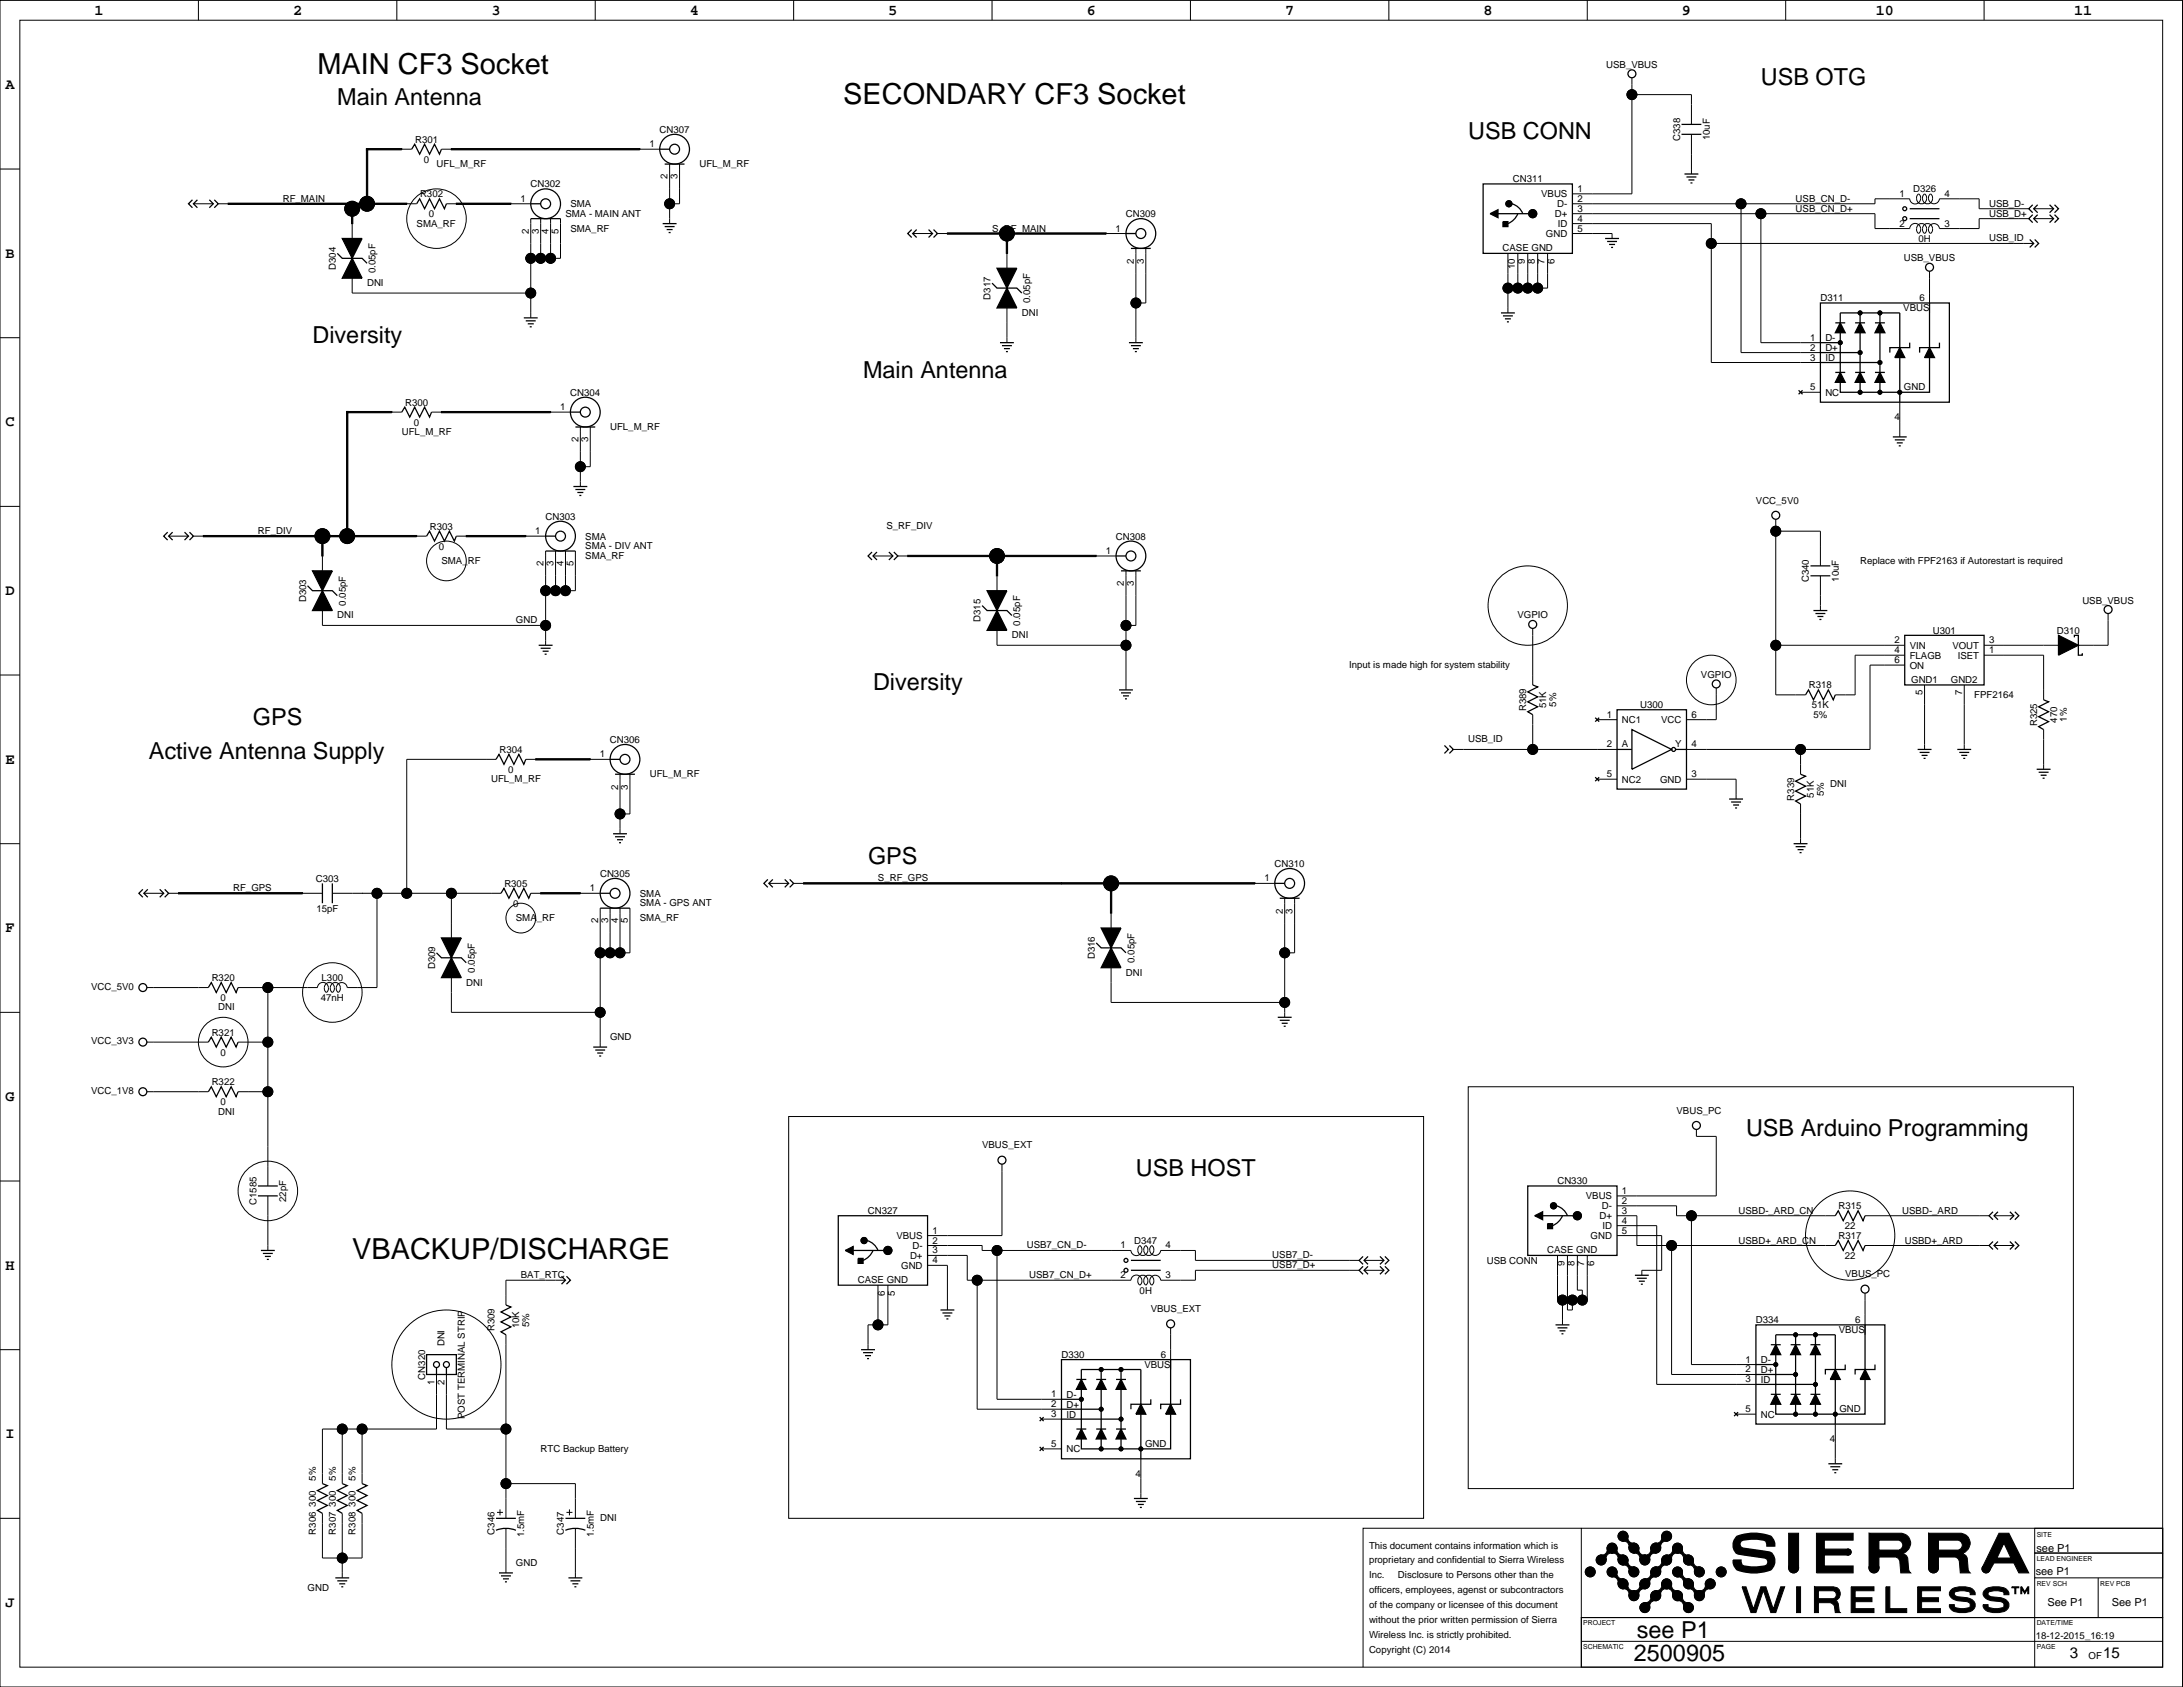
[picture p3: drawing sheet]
<svg xmlns="http://www.w3.org/2000/svg" width="559mm" height="432mm" viewBox="0 0 559 432" stroke-linecap="round" stroke-linejoin="round" font-family="sans-serif">
<defs><g id="words">
<g font-size="7.4">
<text x="81.3" y="18.9">MAIN CF3 Socket</text>
<text x="215.9" y="26.5">SECONDARY CF3 Socket</text>
<text x="90.1" y="322.3">VBACKUP/DISCHARGE</text>
</g>
<g font-size="6">
<text x="450.7" y="21.7">USB OTG</text>
<text x="86.3" y="26.8">Main Antenna</text>
<text x="375.8" y="35.7">USB CONN</text>
<text x="80" y="87.7">Diversity</text>
<text x="220.9" y="96.6">Main Antenna</text>
<text x="223.5" y="176.6">Diversity</text>
<text x="64.8" y="185.5">GPS</text>
<text x="38.1" y="194.4">Active Antenna Supply</text>
<text x="222.2" y="221.1">GPS</text>
<text x="446.9" y="290.9">USB Arduino Programming</text>
<text x="290.8" y="301">USB HOST</text>
<text x="419" y="419.1">see P1</text>
<text x="418.2" y="425.2">2500905</text>
</g>
<g font-size="3.9">
<text x="24.2" y="3.7">1</text>
<text x="75" y="3.7">2</text>
<text x="125.8" y="3.7">3</text>
<text x="176.6" y="3.7">4</text>
<text x="227.4" y="3.7">5</text>
<text x="278.2" y="3.7">6</text>
<text x="329" y="3.7">7</text>
<text x="379.7" y="3.7">8</text>
<text x="430.5" y="3.7">9</text>
<text x="480.2" y="3.7">10</text>
<text x="531" y="3.7">11</text>
<text x="1.4" y="22.8">A</text>
<text x="1.4" y="65.9">B</text>
<text x="1.4" y="109.1">C</text>
<text x="1.4" y="152.3">D</text>
<text x="1.4" y="195.5">E</text>
<text x="1.4" y="238.6">F</text>
<text x="1.4" y="281.8">G</text>
<text x="1.4" y="325">H</text>
<text x="1.4" y="368.1">I</text>
<text x="1.4" y="411.3">J</text>
<text x="529.9" y="424.3">3</text>
<text x="538.4" y="424.3">15</text>
</g>
<g font-size="2.8">
<text x="521.3" y="397.3">see P1</text>
<text x="521.1" y="403.1">see P1</text>
<text x="524.1" y="411">See P1</text>
<text x="540.6" y="411">See P1</text>
</g>
<g font-size="2.5">
<text x="411.1" y="17.4">USB_VBUS</text>
<text x="168.8" y="34">CN307</text>
<text x="437.7" y="35.9" transform="rotate(-90 437.7 35.9)">10uF</text>
<text x="106.2" y="36.5">R301</text>
<text x="108.5" y="41.6">0</text>
<text x="166.2" y="37.7">1</text>
<text x="430" y="36.1" transform="rotate(-90 430 36.1)">C338</text>
<text x="111.7" y="42.8">UFL_M_RF</text>
<text x="135.8" y="48">CN302</text>
<text x="170.9" y="45.9" transform="rotate(-90 170.9 45.9)">2</text>
<text x="173.4" y="45.9" transform="rotate(-90 173.4 45.9)">3</text>
<text x="179" y="42.8">UFL_M_RF</text>
<text x="387.2" y="46.7">CN311</text>
<text x="72.4" y="51.6">RF_MAIN</text>
<text x="107.5" y="50.5">R302</text>
<text x="133.2" y="51.6">1</text>
<text x="146" y="53">SMA</text>
<text x="394.5" y="50.5">VBUS</text>
<text x="398.6" y="53">D-</text>
<text x="403.8" y="51.6">2</text>
<text x="403.8" y="49.1">1</text>
<text x="459.6" y="51.6">USB_CN_D-</text>
<text x="486.2" y="50.4">1</text>
<text x="489.7" y="49.2">D326</text>
<text x="497.7" y="50.4">4</text>
<text x="509.2" y="52.9">USB_D-</text>
<text x="106.7" y="58">SMA_RF</text>
<text x="109.8" y="55.6">0</text>
<text x="135.3" y="59.9" transform="rotate(-90 135.3 59.9)">2</text>
<text x="137.9" y="59.9" transform="rotate(-90 137.9 59.9)">3</text>
<text x="140.4" y="59.9" transform="rotate(-90 140.4 59.9)">4</text>
<text x="143" y="59.9" transform="rotate(-90 143 59.9)">5</text>
<text x="144.7" y="55.5">SMA - MAIN ANT</text>
<text x="146" y="59.3">SMA_RF</text>
<text x="253.9" y="59.3">S_RF_MAIN</text>
<text x="285.6" y="59.3">1</text>
<text x="288.2" y="55.6">CN309</text>
<text x="398" y="55.6">D+</text>
<text x="398.8" y="58.1">ID</text>
<text x="403.8" y="59.3">5</text>
<text x="403.8" y="56.7">4</text>
<text x="403.8" y="54.2">3</text>
<text x="459.6" y="54.2">USB_CN_D+</text>
<text x="486.2" y="58">2</text>
<text x="497.7" y="58">3</text>
<text x="509.2" y="55.5">USB_D+</text>
<text x="384.6" y="64.3">CASE GND</text>
<text x="395.7" y="60.7">GND</text>
<text x="491.1" y="61.9">0H</text>
<text x="509.2" y="61.8">USB_ID</text>
<text x="86" y="69.1" transform="rotate(-90 86 69.1)">D304</text>
<text x="96.1" y="70" transform="rotate(-90 96.1 70)">0.05pF</text>
<text x="290.3" y="67.5" transform="rotate(-90 290.3 67.5)">2</text>
<text x="292.8" y="67.5" transform="rotate(-90 292.8 67.5)">3</text>
<text x="387.8" y="68.9" transform="rotate(-90 387.8 68.9)">10</text>
<text x="390.3" y="67.5" transform="rotate(-90 390.3 67.5)">9</text>
<text x="392.8" y="67.5" transform="rotate(-90 392.8 67.5)">8</text>
<text x="395.4" y="67.5" transform="rotate(-90 395.4 67.5)">7</text>
<text x="397.9" y="67.5" transform="rotate(-90 397.9 67.5)">6</text>
<text x="487.3" y="66.9">USB_VBUS</text>
<text x="94" y="73.2">DNI</text>
<text x="253.6" y="76.7" transform="rotate(-90 253.6 76.7)">D317</text>
<text x="263.7" y="77.6" transform="rotate(-90 263.7 77.6)">0.05pF</text>
<text x="466" y="77.2">D311</text>
<text x="491.4" y="77">6</text>
<text x="261.6" y="80.8">DNI</text>
<text x="487.2" y="79.7">VBUS</text>
<text x="463.3" y="89.7">2</text>
<text x="463.3" y="87.2">1</text>
<text x="467.3" y="87.3">D-</text>
<text x="467.3" y="89.9">D+</text>
<text x="463.3" y="92.3">3</text>
<text x="467.3" y="92.4">ID</text>
<text x="146" y="101.3">CN304</text>
<text x="463.3" y="99.9">5</text>
<text x="467.3" y="101.3">NC</text>
<text x="487.4" y="99.9">GND</text>
<text x="103.7" y="103.8">R300</text>
<text x="143.4" y="105">1</text>
<text x="484.9" y="107.5">4</text>
<text x="102.8" y="111.3">UFL_M_RF</text>
<text x="106" y="108.9">0</text>
<text x="148" y="113.2" transform="rotate(-90 148 113.2)">2</text>
<text x="150.6" y="113.2" transform="rotate(-90 150.6 113.2)">3</text>
<text x="156.2" y="110.1">UFL_M_RF</text>
<text x="449.5" y="129.1">VCC_5V0</text>
<text x="66" y="136.7">RF_DIV</text>
<text x="110.1" y="135.6">R303</text>
<text x="137" y="136.7">1</text>
<text x="139.6" y="133">CN303</text>
<text x="226.9" y="135.4">S_RF_DIV</text>
<text x="112.3" y="140.7">0</text>
<text x="149.8" y="143.1">SMA_RF</text>
<text x="149.8" y="138.1">SMA</text>
<text x="149.8" y="140.5">SMA - DIV ANT</text>
<text x="283" y="141.8">1</text>
<text x="285.7" y="138.1">CN308</text>
<text x="113" y="144.3">SMA_RF</text>
<text x="139.2" y="144.9" transform="rotate(-90 139.2 144.9)">2</text>
<text x="141.7" y="144.9" transform="rotate(-90 141.7 144.9)">3</text>
<text x="144.2" y="144.9" transform="rotate(-90 144.2 144.9)">4</text>
<text x="146.8" y="144.9" transform="rotate(-90 146.8 144.9)">5</text>
<text x="463.1" y="149.1" transform="rotate(-90 463.1 149.1)">C340</text>
<text x="470.7" y="148.9" transform="rotate(-90 470.7 148.9)">10uF</text>
<text x="476.1" y="144.3">Replace with FPF2163 if Autorestart is required</text>
<text x="78.3" y="154.1" transform="rotate(-90 78.3 154.1)">D303</text>
<text x="88.5" y="155" transform="rotate(-90 88.5 155)">0.05pF</text>
<text x="287.7" y="150" transform="rotate(-90 287.7 150)">2</text>
<text x="290.3" y="150" transform="rotate(-90 290.3 150)">3</text>
<text x="533" y="154.5">USB_VBUS</text>
<text x="86.3" y="158.3">DNI</text>
<text x="132" y="159.6">GND</text>
<text x="251" y="159.2" transform="rotate(-90 251 159.2)">D315</text>
<text x="261.2" y="160.1" transform="rotate(-90 261.2 160.1)">0.05pF</text>
<text x="388.4" y="158.3">VGPIO</text>
<text x="259" y="163.4">DNI</text>
<text x="484.9" y="167.2">4</text>
<text x="484.9" y="164.6">2</text>
<text x="488.8" y="166">VIN</text>
<text x="494.8" y="162.2">U301</text>
<text x="499.8" y="166">VOUT</text>
<text x="509.2" y="167.2">1</text>
<text x="509.2" y="164.6">3</text>
<text x="526.5" y="162.2">D310</text>
<text x="345.4" y="171">Input is made high for system stability</text>
<text x="435.4" y="173.5">VGPIO</text>
<text x="484.9" y="169.7">6</text>
<text x="488.8" y="168.6">FLAGB</text>
<text x="488.8" y="171.1">ON</text>
<text x="501.1" y="168.6">ISET</text>
<text x="463" y="176.2">R318</text>
<text x="489.2" y="174.8">GND1</text>
<text x="492.1" y="178" transform="rotate(-90 492.1 178)">5</text>
<text x="499.4" y="174.8">GND2</text>
<text x="502.3" y="178" transform="rotate(-90 502.3 178)">7</text>
<text x="505.3" y="178.7">FPF2164</text>
<text x="390.7" y="182.1" transform="rotate(-90 390.7 182.1)">R389</text>
<text x="395.8" y="181.3" transform="rotate(-90 395.8 181.3)">51K</text>
<text x="398.3" y="180.9" transform="rotate(-90 398.3 180.9)">5%</text>
<text x="411.3" y="183.7">1</text>
<text x="415.2" y="185">NC1</text>
<text x="419.9" y="181.3">U300</text>
<text x="425.2" y="185.1">VCC</text>
<text x="433" y="183.7">6</text>
<text x="463.8" y="181.3">51K</text>
<text x="464.2" y="183.8">5%</text>
<text x="521.5" y="185.9" transform="rotate(-90 521.5 185.9)">R325</text>
<text x="526.5" y="185" transform="rotate(-90 526.5 185)">470</text>
<text x="529.1" y="184.7" transform="rotate(-90 529.1 184.7)">1%</text>
<text x="156.1" y="190.2">CN306</text>
<text x="375.8" y="190">USB_ID</text>
<text x="411.3" y="191.3">2</text>
<text x="415.2" y="191.3">A</text>
<text x="428.8" y="191.3">Y</text>
<text x="433" y="191.3">4</text>
<text x="127.8" y="192.7">R304</text>
<text x="130.1" y="197.8">0</text>
<text x="153.5" y="193.9">1</text>
<text x="125.7" y="200.2">UFL_M_RF</text>
<text x="158.2" y="202.1" transform="rotate(-90 158.2 202.1)">2</text>
<text x="160.7" y="202.1" transform="rotate(-90 160.7 202.1)">3</text>
<text x="166.3" y="198.9">UFL_M_RF</text>
<text x="411.3" y="198.9">5</text>
<text x="415.2" y="200.3">NC2</text>
<text x="424.9" y="200.3">GND</text>
<text x="433" y="198.9">3</text>
<text x="466.9" y="203.8" transform="rotate(-90 466.9 203.8)">5%</text>
<text x="468.5" y="201.5">DNI</text>
<text x="459.3" y="204.9" transform="rotate(-90 459.3 204.9)">R339</text>
<text x="464.3" y="204.2" transform="rotate(-90 464.3 204.2)">51K</text>
<text x="326.3" y="221.9">CN310</text>
<text x="80.8" y="225.7">C303</text>
<text x="129.1" y="227">R305</text>
<text x="153.6" y="224.5">CN305</text>
<text x="224.7" y="225.6">S_RF_GPS</text>
<text x="323.7" y="225.6">1</text>
<text x="59.7" y="228.1">RF_GPS</text>
<text x="81" y="233.3">15pF</text>
<text x="131.4" y="232.1">0</text>
<text x="151" y="228.1">1</text>
<text x="163.8" y="229.5">SMA</text>
<text x="163.8" y="231.9">SMA - GPS ANT</text>
<text x="328.3" y="233.8" transform="rotate(-90 328.3 233.8)">2</text>
<text x="330.9" y="233.8" transform="rotate(-90 330.9 233.8)">3</text>
<text x="132" y="235.8">SMA_RF</text>
<text x="153.1" y="236.4" transform="rotate(-90 153.1 236.4)">2</text>
<text x="155.7" y="236.4" transform="rotate(-90 155.7 236.4)">3</text>
<text x="158.2" y="236.4" transform="rotate(-90 158.2 236.4)">4</text>
<text x="160.7" y="236.4" transform="rotate(-90 160.7 236.4)">5</text>
<text x="163.8" y="235.8">SMA_RF</text>
<text x="280.2" y="245.6" transform="rotate(-90 280.2 245.6)">D316</text>
<text x="54.2" y="251.1">R320</text>
<text x="82.3" y="251.1">L300</text>
<text x="111.4" y="248.1" transform="rotate(-90 111.4 248.1)">D309</text>
<text x="121.5" y="249" transform="rotate(-90 121.5 249)">0.05pF</text>
<text x="288.2" y="249.7">DNI</text>
<text x="290.4" y="246.5" transform="rotate(-90 290.4 246.5)">0.05pF</text>
<text x="23.3" y="253.3">VCC_5V0</text>
<text x="56.5" y="256.2">0</text>
<text x="82.1" y="256.2">47nH</text>
<text x="119.4" y="252.3">DNI</text>
<text x="55.9" y="258.6">DNI</text>
<text x="23.3" y="267.2">VCC_3V3</text>
<text x="54.2" y="265.1">R321</text>
<text x="156.2" y="266.2">GND</text>
<text x="56.5" y="270.2">0</text>
<text x="23.3" y="279.9">VCC_1V8</text>
<text x="54.2" y="277.8">R322</text>
<text x="55.9" y="285.3">DNI</text>
<text x="56.5" y="282.9">0</text>
<text x="429.2" y="285">VBUS_PC</text>
<text x="251.4" y="293.9">VBUS_EXT</text>
<text x="398.7" y="303.2">CN330</text>
<text x="415.2" y="305.6">1</text>
<text x="65.6" y="308.5" transform="rotate(-90 65.6 308.5)">C1585</text>
<text x="73.3" y="307.6" transform="rotate(-90 73.3 307.6)">22pF</text>
<text x="222.2" y="310.8">CN327</text>
<text x="405.9" y="307">VBUS</text>
<text x="410.1" y="309.5">D-</text>
<text x="415.2" y="310.7">3</text>
<text x="415.2" y="308.1">2</text>
<text x="445" y="310.7">USBD-_ARD_CN</text>
<text x="470.7" y="309.5">R315</text>
<text x="486.9" y="310.7">USBD-_ARD</text>
<text x="229.4" y="317.1">VBUS</text>
<text x="238.7" y="315.7">1</text>
<text x="407.2" y="317.1">GND</text>
<text x="409.4" y="312.1">D+</text>
<text x="410.2" y="314.6">ID</text>
<text x="415.2" y="315.7">5</text>
<text x="415.2" y="313.2">4</text>
<text x="470.7" y="317.1">R317</text>
<text x="472.2" y="314.6">22</text>
<text x="232.9" y="322.2">D+</text>
<text x="233.6" y="319.7">D-</text>
<text x="238.7" y="323.4">4</text>
<text x="238.7" y="320.8">3</text>
<text x="238.7" y="318.3">2</text>
<text x="262.8" y="319.6">USB7_CN_D-</text>
<text x="286.9" y="319.6">1</text>
<text x="290.4" y="318.4">D347</text>
<text x="298.4" y="319.6">4</text>
<text x="325.7" y="322.1">USB7_D-</text>
<text x="380.6" y="323.5">USB CONN</text>
<text x="396" y="320.8">CASE GND</text>
<text x="400.5" y="324" transform="rotate(-90 400.5 324)">9</text>
<text x="403" y="324" transform="rotate(-90 403 324)">8</text>
<text x="405.5" y="324" transform="rotate(-90 405.5 324)">7</text>
<text x="408.1" y="324" transform="rotate(-90 408.1 324)">6</text>
<text x="445" y="318.3">USBD+_ARD_CN</text>
<text x="472.2" y="322.2">22</text>
<text x="487.6" y="318.3">USBD+_ARD</text>
<text x="133.3" y="327.2">BAT_RTC</text>
<text x="219.6" y="328.4">CASE GND</text>
<text x="230.7" y="324.8">GND</text>
<text x="263.5" y="327.2">USB7_CN_D+</text>
<text x="286.9" y="327.2">2</text>
<text x="298.4" y="327.2">3</text>
<text x="325.7" y="324.6">USB7_D+</text>
<text x="472.3" y="326.9">VBUS_PC</text>
<text x="226.5" y="331.6" transform="rotate(-90 226.5 331.6)">6</text>
<text x="229.1" y="331.6" transform="rotate(-90 229.1 331.6)">5</text>
<text x="291.7" y="331.1">0H</text>
<text x="294.6" y="335.8">VBUS_EXT</text>
<text x="126.6" y="340.8" transform="rotate(-90 126.6 340.8)">R309</text>
<text x="132.9" y="340" transform="rotate(-90 132.9 340)">10K</text>
<text x="135.5" y="339.6" transform="rotate(-90 135.5 339.6)">5%</text>
<text x="449.5" y="338.7">D334</text>
<text x="470.7" y="341.3">VBUS</text>
<text x="474.9" y="338.6">6</text>
<text x="113.8" y="344.6" transform="rotate(-90 113.8 344.6)">DNI</text>
<text x="271.7" y="347.6">D330</text>
<text x="297.1" y="347.5">6</text>
<text x="108.8" y="353.1" transform="rotate(-90 108.8 353.1)">CN320</text>
<text x="292.9" y="350.2">VBUS</text>
<text x="446.8" y="353.8">3</text>
<text x="446.8" y="351.3">2</text>
<text x="446.8" y="348.8">1</text>
<text x="450.7" y="348.9">D-</text>
<text x="450.7" y="351.4">D+</text>
<text x="450.7" y="354">ID</text>
<text x="111.2" y="354.5" transform="rotate(-90 111.2 354.5)">1</text>
<text x="113.8" y="354.5" transform="rotate(-90 113.8 354.5)">2</text>
<text x="269.1" y="357.6">1</text>
<text x="273" y="357.8">D-</text>
<text x="119" y="363.2" transform="rotate(-90 119 363.2)">POST TERMINAL STRIP</text>
<text x="269.1" y="362.7">3</text>
<text x="269.1" y="360.2">2</text>
<text x="273" y="360.3">D+</text>
<text x="273" y="362.9">ID</text>
<text x="446.8" y="361.5">5</text>
<text x="450.7" y="362.9">NC</text>
<text x="470.9" y="361.5">GND</text>
<text x="138.4" y="371.6">RTC Backup Battery</text>
<text x="269.1" y="370.3">5</text>
<text x="273" y="371.7">NC</text>
<text x="293.1" y="370.3">GND</text>
<text x="468.4" y="369.1">4</text>
<text x="290.7" y="378">4</text>
<text x="80.9" y="379" transform="rotate(-90 80.9 379)">5%</text>
<text x="86" y="379" transform="rotate(-90 86 379)">5%</text>
<text x="91" y="379" transform="rotate(-90 91 379)">5%</text>
<text x="80.9" y="385.6" transform="rotate(-90 80.9 385.6)">300</text>
<text x="86" y="385.6" transform="rotate(-90 86 385.6)">300</text>
<text x="91" y="385.6" transform="rotate(-90 91 385.6)">300</text>
<text x="153.6" y="389.4">DNI</text>
<text x="80.9" y="392.9" transform="rotate(-90 80.9 392.9)">R306</text>
<text x="86" y="392.9" transform="rotate(-90 86 392.9)">R307</text>
<text x="91" y="392.9" transform="rotate(-90 91 392.9)">R308</text>
<text x="126.6" y="392.9" transform="rotate(-90 126.6 392.9)">C346</text>
<text x="134.2" y="393.4" transform="rotate(-90 134.2 393.4)">1.5mF</text>
<text x="144.4" y="392.9" transform="rotate(-90 144.4 392.9)">C347</text>
<text x="152" y="393.4" transform="rotate(-90 152 393.4)">1.5mF</text>
<text x="132" y="400.8">GND</text>
<text x="350.4" y="396.4">This document contains information which is</text>
<text x="350.4" y="400.2">proprietary and confidential to Sierra Wireless</text>
<text x="78.7" y="407.2">GND</text>
<text x="350.4" y="404">Inc.</text>
<text x="350.4" y="407.8">officers, employees, agenst or subcontractors</text>
<text x="357.9" y="404">Disclosure to Persons other than the</text>
<text x="350.4" y="411.6">of the company or licensee of this document</text>
<text x="350.4" y="415.4">without the prior written permission of Sierra</text>
<text x="350.4" y="419.2">Wireless Inc. is strictly prohibited.</text>
<text x="521.1" y="419.5">18-12-2015_16:19</text>
<text x="350.4" y="423">Copyright (C) 2014</text>
<text x="534.6" y="424.6">OF</text>
</g>
<g font-size="1.8">
<text x="521.3" y="393.3">SITE</text>
<text x="521.3" y="399.4">LEAD ENGINEER</text>
<text x="521.3" y="406">REV SCH</text>
<text x="537.6" y="406">REV PCB</text>
<text x="405.3" y="415.9">PROJECT</text>
<text x="521.3" y="415.9">DATE/TIME</text>
<text x="405.3" y="422">SCHEMATIC</text>
<text x="521.3" y="422">PAGE</text>
</g>
</g></defs>
<g fill="none" stroke="#000" stroke-width=".26">
<path d="M0 .1h558.7v431.7h-558.7zM5.1 5.2h548.5v421.5h-548.5zM50.8 .1v5.1M101.6 .1v5.1M152.4 .1v5.1M203.2 .1v5.1M253.9 .1v5.1M304.7 .1v5.1M355.5 .1v5.1M406.3 .1v5.1M417.7 19.9v29.7h-15.2M457.1 .1v5.1"/>
<path d="M507.9 .1v5.1M105.4 38.2h-11.4v14M113 38.2h55.9M417.7 21.7h.1M417.7 24.2h15.3v7.6M433 34.4v10.1M0 43.3h5.1M49.5 52.2h5.1M55.9 52.2h50.8M90.1 52.2v8.8M114.3 52.2h21.6M135.9 56v25.4"/>
<path d="M138.4 56v10.5M140.9 56v10.1M143.5 56v10.1h-7.6M171.4 56h.1M171.4 42v15.2M174 42v10.2h-2.6M233.6 59.8h5.1M240 59.8h48.2M257.8 59.8v8.9M402.5 54.7h77.5v3.8h8.8a1.43 1.43 0 0 1 2.2-1.1 1.43 1.43 0 0 1 .1 2.4M402.5 57.2h35.6v35.6h27.9M402.5 59.8h10.2v1.2"/>
<path d="M412.7 59.8h.1M433 43.3h.1M445.7 52.2v38h20.3M450.7 54.7v33h15.3M491.1 49.6a1.39 1.39 0 0 0-.3 2.1 1.39 1.39 0 0 0 2.1 0 1.39 1.39 0 0 0-.3-2.1 1.39 1.39 0 0 0-.2 2.1 1.39 1.39 0 0 0 2.1 0 1.39 1.39 0 0 0-.3-2.1 1.42 1.42 0 0 0 .2 2.4 1.42 1.42 0 0 0 2.1-1.1h10.1v2.5h12.7M491.1 49.6a1.43 1.43 0 0 1-.1 2.4 1.43 1.43 0 0 1-2.2-1.1h-8.8v1.3h-77.5M519.3 56h-12.7v2.5h-10.1a1.42 1.42 0 0 0-2.1-1.1 1.42 1.42 0 0 0-.2 2.4 1.39 1.39 0 0 0 .3-2.1 1.39 1.39 0 0 0-2.1 0 1.39 1.39 0 0 0 .2 2.1 1.39 1.39 0 0 0 .3-2.1 1.39 1.39 0 0 0-2.1 0 1.39 1.39 0 0 0 .3 2.1M520.6 56h5.1M520.6 53.4h5.1M90.1 71.2v3.8h45.8M257.8 78.8v8.9M290.8 63.6v24.1"/>
<path d="M293.3 63.6v14h-2.5M386 78.8h.1M386 64.9v15.2M388.5 64.9v8.8M391.1 64.9v8.8M393.6 64.9v8.8M396.1 64.9v8.8h-10.1M438.1 62.3h82.5M493.9 71.2h.1M493.9 69.4v10.7M0 86.4h5.1M135.9 80.1h.1"/>
<path d="M179 82.6h.1M257.8 86.4h.1M290.8 86.4h.1M102.8 105.5h-13.9v31.7M110.5 105.5h35.5M148.6 109.3v15.2M151.1 109.3v10.2h-2.5M460.9 100.4h.1M460.9 100.4h5.1M486.3 110.6h.1M486.3 102.9v8.9M0 129.6h5.1"/>
<path d="M43.2 137.2h5M49.5 137.2h59.7M82.5 137.2v8.9M116.8 137.2h22.9M148.6 123.3h.1M454.6 134.7h.1M454.6 132.9v45h7.6M454.6 136h11.4v8.8M82.5 156.3v3.8h57.2M139.7 141v24.2M142.2 141v10.2M144.7 141v10.2"/>
<path d="M147.3 141v10.2h-7.6M223.5 142.3h5M229.8 142.3h55.9M255.2 142.3v8.9M288.2 146.1v30.5M290.8 146.1v14h-2.6M466 155h.1M466 147.4v8.9M539.6 158.8h.1M539.6 157v8.2h-7.6M0 172.8h5.1M139.7 163.9h.1"/>
<path d="M255.2 161.4v3.8h33M288.2 175.3h.1M392.3 162.6h.1M392.3 160.8v14.5M439.3 177.9h.1M439.3 176.1v8.1h-7.6M454.6 165.2h33M487.6 167.7h-12.7v10.2h-5.1M487.6 170.2h-8.9v21.6h-47M492.6 175.3v16.5M502.8 175.3v16.5M507.9 167.7h15.2v11.4"/>
<path d="M507.9 165.2h19M127 194.4h-22.9v34.2M134.6 194.4h21.6M158.7 198.2v15.2M161.3 198.2v10.1h-2.6M372 191.8h41.9M392.3 182.9v8.9M408.8 184.2h.1M408.8 199.4h.1M408.8 184.2h5.1M408.8 199.4h5.1M431.7 199.4h12.7v5.1"/>
<path d="M460.9 191.8v6.4M492.6 190.6h.1M502.8 190.6h.1M523.1 195.6h.1M523.1 186.7v10.2M0 215.9h5.1M158.7 212.1h.1M176.5 212.1h.1M444.4 203.3h.1M460.9 214.7h.1M460.9 205.8v10.1M36.8 228.6h5.1"/>
<path d="M43.2 228.6h39.3M85.1 228.6h43.1M92.7 228.6h.1M96.5 228.6v24.2h-7.6a1.42 1.42 0 0 0-2.1-1.1 1.42 1.42 0 0 0-.2 2.3 1.39 1.39 0 0 0 .3-2 1.39 1.39 0 0 0-2.1 0 1.39 1.39 0 0 0 .3 2 1.39 1.39 0 0 0 .3-2 1.39 1.39 0 0 0-2.2 0 1.39 1.39 0 0 0 .3 2M115.5 228.6v11.5M135.9 228.6h17.7M153.6 232.5v35.5M156.2 232.5v11.4M158.7 232.5v11.4M161.3 232.5v11.4h-7.7M196.8 226.1h5.1M203.2 226.1h123.1"/>
<path d="M284.4 226.1v11.4M328.9 229.9v30.5M331.4 229.9v14h-2.5M483.8 227.4h.1M0 259.1h5.1M37.6 252.8h15.7M39.4 252.8h.1M60.9 252.8h20.4a1.43 1.43 0 0 1 2.1-1.2 1.43 1.43 0 0 1 .2 2.4M68.6 252.8v50.8M115.5 250.2v8.9h38.1M284.4 247.7v8.9h44.5M328.9 259.1h.1"/>
<path d="M37.6 279.4h15.7M37.6 266.7h15.7M39.4 279.4h.1M39.4 266.7h.1M60.9 279.4h7.7M60.9 266.7h7.7M68.6 279.4h.1M86.3 278.2h.1M153.6 266.7h.1M375.8 278.2h154.9v102.8h-154.9zM201.9 285.8h162.5v102.8h-162.5zM256.5 299.7h.1"/>
<path d="M256.5 298v18.3h-19.1M434.2 290.9h.1M434.2 289.1v1.8h5.1v15.2h-25.4M0 302.3h5.1M68.6 318.8h.1M68.6 306.1v14M237.4 318.8h14v1.3h38.1a1.43 1.43 0 0 0 2.1 1.1 1.43 1.43 0 0 0 .2-2.4M291.8 318.8a1.23 1.23 0 0 0-.5 1.3M413.9 311.2h5.1v7.6h50.8M413.9 316.3h11.5v8.8h-5.1v1.3M413.9 308.6h15.3v2.6h40.6M413.9 313.7h10.2v40.6h25.4"/>
<path d="M427.9 318.8v33h21.6M433 311.2v38.1h16.5M477.4 318.8h31.8M477.4 311.2h31.8M510.4 318.8h5.1M510.4 311.2h5.1M129.5 337.8h.1M144.7 327.7h-15.2v6.3M224.7 329v10.1M227.3 329v10.1h-5.1v6.4M237.4 321.3h10.2v6.4h41.9M237.4 323.9h5.1v11.4"/>
<path d="M242.5 334h.1M250.1 327.7v33h21.6M255.2 320.1v38.1h16.5M289.5 327.7a1.4 1.4 0 0 1 1.4-1.3 1.4 1.4 0 0 1 1.4 1.3M291.3 320.1a1.27 1.27 0 0 0 1.2 1.3 1.27 1.27 0 0 0 1.3-1.3M292.3 327.7a1.23 1.23 0 0 1-.5 1.2M292.8 320.1a1.27 1.27 0 0 0 1.3 1.3 1.27 1.27 0 0 0 1.2-1.3M292.8 320.1a1.23 1.23 0 0 1 .5-1.3 1.2 1.2 0 0 1 .5 1.3M294.3 327.7a1.4 1.4 0 0 1 1.4-1.3 1.4 1.4 0 0 1 1.4 1.3M294.3 327.7a1.2 1.2 0 0 0 .5 1.2 1.39 1.39 0 0 0 .3-2 1.39 1.39 0 0 0-2.1 0 1.39 1.39 0 0 0 .3 2 1.4 1.4 0 0 0 .3-2 1.4 1.4 0 0 0-2.1 0 1.4 1.4 0 0 0 .3 2M295.3 320.1a1.2 1.2 0 0 0-.5-1.3 1.42 1.42 0 0 0 .2 2.4 1.42 1.42 0 0 0 2.1-1.1h8.9v2.5h41.9M299.7 339.9v10.6"/>
<path d="M347.9 325.1h-41.9v2.6h-8.9M349.2 322.6h5M349.2 325.1h5M398.7 321.3v11.5h7.6v-11.5M400 337.8h.1M400 332.8v6.3M401.2 321.3v14h1.3v-2.5M403.8 321.3v8.9h1.2v2.6M420.3 325.1h.1M477.4 332.8h.1M477.4 331v10.7M0 345.5h5.1"/>
<path d="M111.7 351.8v14h-29.2v13.9M114.3 351.8v14h15.2M129.5 341.7v46.9M165.1 351.8h.1M222.2 344.2h.1M299.7 341.7h.1M345.4 350.5h.1M369.5 344.2h.1M87.6 365.8v13.9M92.7 365.8v13.9M129.5 379.7h17.8v8.9M266.6 363.2h.1"/>
<path d="M266.6 370.9h.1M266.6 363.2h5.1M266.6 370.9h5.1M292 373.4v10.2M444.4 362h.1M444.4 362h5.1M469.8 373.4h.1M469.8 364.5v10.2M0 388.6h5.1M82.5 387.4v11.4h10.2v-11.4M87.6 387.4v16.5M127.2 387.1h1.5"/>
<path d="M128 386.3v1.6M129.5 391.2v11.4M145 387.1h1.5M145.8 386.3v1.6M147.3 391.2v12.7M292 382.3h.1M404.8 391.2h148.8v22.8h-148.8zM404.8 391.2h-55.9v35.5M520.8 391.2h32.8v6.3h-32.8zM520.8 397.5h32.8v6.4h-32.8zM87.6 402.6h.1M129.5 401.3h.1"/>
<path d="M147.3 402.6h.1M404.8 414h148.8v12.7h-148.8zM520.8 403.9v22.8M537.1 403.9v10.1M553.6 414h-148.8v12.7M404.8 420.1h148.8"/>
<circle cx="417.7" cy="24.2" r="1.27"/>
<circle cx="90.1" cy="53.4" r="1.9"/>
<circle cx="94" cy="52.2" r="1.9"/>
<circle cx="111.7" cy="56" r="7.6"/>
<circle cx="171.4" cy="52.2" r="1.27"/>
<circle cx="257.8" cy="59.8" r="1.9"/>
<circle cx="445.7" cy="52.2" r="1.27"/>
<circle cx="450.7" cy="54.7" r="1.27"/>
<circle cx="135.9" cy="75" r="1.27"/>
<circle cx="135.9" cy="66.1" r="1.27"/>
<circle cx="138.4" cy="66.1" r="1.27"/>
<circle cx="140.9" cy="66.1" r="1.27"/>
<circle cx="290.8" cy="77.6" r="1.27"/>
<circle cx="386" cy="73.7" r="1.27"/>
<circle cx="388.5" cy="73.7" r="1.27"/>
<circle cx="391.1" cy="73.7" r="1.27"/>
<circle cx="393.6" cy="73.7" r="1.27"/>
<circle cx="438.1" cy="62.3" r="1.27"/>
<circle cx="471.1" cy="87.7" r=".51"/>
<circle cx="476.1" cy="80.1" r=".51"/>
<circle cx="476.1" cy="90.2" r=".51"/>
<circle cx="481.2" cy="80.1" r=".51"/>
<circle cx="481.2" cy="92.8" r=".51"/>
<circle cx="148.6" cy="119.5" r="1.27"/>
<circle cx="476.1" cy="100.4" r=".51"/>
<circle cx="481.2" cy="100.4" r=".51"/>
<circle cx="486.3" cy="100.4" r=".51"/>
<circle cx="82.5" cy="137.2" r="1.9"/>
<circle cx="88.9" cy="137.2" r="1.9"/>
<circle cx="454.6" cy="136" r="1.27"/>
<circle cx="114.3" cy="143.6" r="5.1"/>
<circle cx="139.7" cy="151.2" r="1.27"/>
<circle cx="142.2" cy="151.2" r="1.27"/>
<circle cx="144.7" cy="151.2" r="1.27"/>
<circle cx="255.2" cy="142.3" r="1.9"/>
<circle cx="391.1" cy="155" r="10.2"/>
<circle cx="139.7" cy="160.1" r="1.27"/>
<circle cx="288.2" cy="160.1" r="1.27"/>
<circle cx="288.2" cy="165.2" r="1.27"/>
<circle cx="438.1" cy="174" r="6.3"/>
<circle cx="454.6" cy="165.2" r="1.27"/>
<circle cx="392.3" cy="191.8" r="1.27"/>
<circle cx="460.9" cy="191.8" r="1.27"/>
<circle cx="158.7" cy="208.3" r="1.27"/>
<circle cx="96.5" cy="228.6" r="1.27"/>
<circle cx="104.1" cy="228.6" r="1.27"/>
<circle cx="115.5" cy="228.6" r="1.27"/>
<circle cx="133.3" cy="235" r="3.8"/>
<circle cx="284.4" cy="226.1" r="1.9"/>
<circle cx="68.6" cy="252.8" r="1.27"/>
<circle cx="85.1" cy="254" r="7.6"/>
<circle cx="153.6" cy="259.1" r="1.27"/>
<circle cx="153.6" cy="243.9" r="1.27"/>
<circle cx="156.2" cy="243.9" r="1.27"/>
<circle cx="158.7" cy="243.9" r="1.27"/>
<circle cx="328.9" cy="243.9" r="1.27"/>
<circle cx="328.9" cy="256.6" r="1.27"/>
<circle cx="57.1" cy="266.7" r="6.3"/>
<circle cx="68.6" cy="266.7" r="1.27"/>
<circle cx="68.6" cy="279.4" r="1.27"/>
<circle cx="68.6" cy="304.8" r="7.6"/>
<circle cx="427.9" cy="318.8" r="1.27"/>
<circle cx="433" cy="311.2" r="1.27"/>
<circle cx="473.6" cy="316.3" r="11.4"/>
<circle cx="224.7" cy="339.1" r="1.27"/>
<circle cx="250.1" cy="327.7" r="1.27"/>
<circle cx="255.2" cy="320.1" r="1.27"/>
<circle cx="400" cy="332.8" r="1.27"/>
<circle cx="402.5" cy="332.8" r="1.27"/>
<circle cx="405" cy="332.8" r="1.27"/>
<circle cx="114.3" cy="349.3" r="14"/>
<circle cx="276.8" cy="358.2" r=".51"/>
<circle cx="281.9" cy="350.5" r=".51"/>
<circle cx="287" cy="350.5" r=".51"/>
<circle cx="454.6" cy="349.3" r=".51"/>
<circle cx="459.6" cy="351.8" r=".51"/>
<circle cx="459.6" cy="341.7" r=".51"/>
<circle cx="464.7" cy="354.3" r=".51"/>
<circle cx="464.7" cy="341.7" r=".51"/>
<circle cx="87.6" cy="365.8" r="1.27"/>
<circle cx="92.7" cy="365.8" r="1.27"/>
<circle cx="129.5" cy="379.7" r="1.27"/>
<circle cx="129.5" cy="365.8" r="1.27"/>
<circle cx="281.9" cy="360.7" r=".51"/>
<circle cx="281.9" cy="370.9" r=".51"/>
<circle cx="287" cy="370.9" r=".51"/>
<circle cx="287" cy="363.2" r=".51"/>
<circle cx="292" cy="370.9" r=".51"/>
<circle cx="459.6" cy="362" r=".51"/>
<circle cx="464.7" cy="362" r=".51"/>
<circle cx="469.8" cy="362" r=".51"/>
<circle cx="87.6" cy="398.8" r="1.27"/>
<circle cx="409.9" cy="399.3" r="1.27"/>
<circle cx="412.7" cy="396.2" r="1.27"/>
<circle cx="415.4" cy="393.2" r="1.27"/>
<circle cx="415.4" cy="399.3" r="1.27"/>
<circle cx="418.2" cy="396.2" r="1.27"/>
<circle cx="421" cy="399.3" r="1.27"/>
<circle cx="423.8" cy="396.2" r="1.27"/>
<circle cx="426.6" cy="393.2" r="1.27"/>
<circle cx="426.6" cy="399.3" r="1.27"/>
<circle cx="429.4" cy="396.2" r="1.27"/>
<circle cx="432.2" cy="399.3" r="1.27"/>
<circle cx="473.1" cy="397.3" r=".76"/>
<circle cx="407.1" cy="402.3" r="1.27"/>
<circle cx="412.7" cy="402.3" r="1.27"/>
<circle cx="415.4" cy="405.4" r="1.27"/>
<circle cx="418.2" cy="402.3" r="1.27"/>
<circle cx="418.2" cy="408.4" r="1.27"/>
<circle cx="421" cy="411.5" r="1.27"/>
<circle cx="421" cy="405.4" r="1.27"/>
<circle cx="423.8" cy="408.4" r="1.27"/>
<circle cx="423.8" cy="402.3" r="1.27"/>
<circle cx="426.6" cy="405.4" r="1.27"/>
<circle cx="429.4" cy="408.4" r="1.27"/>
<circle cx="429.4" cy="402.3" r="1.27"/>
<circle cx="432.2" cy="411.5" r="1.27"/>
<circle cx="432.2" cy="405.4" r="1.27"/>
<circle cx="435" cy="408.4" r="1.27"/>
<circle cx="435" cy="402.3" r="1.27"/>
<circle cx="437.8" cy="405.4" r="1.27"/>
<circle cx="440.6" cy="402.3" r="1.27"/>
<circle cx="459.1" cy="401.3" r="1.27"/>
<circle cx="479.7" cy="401.3" r="1.27"/>
<circle cx="494.9" cy="401.3" r="1.27"/>
<circle cx="508.4" cy="401.6" r="1.02"/>
</g>
<g fill="#000" stroke="#000" stroke-width=".26">
<path d="M93.8 38h.3v.4h-.3z" fill-rule="evenodd"/>
<path d="M93.8 38.2h.3v14h-.3z" fill-rule="evenodd"/>
<path d="M94 38h8.8v.4h-8.8z" fill-rule="evenodd"/>
<path d="M115.5 38h48.3v.4h-48.3z" fill-rule="evenodd"/>
<path d="M90 52h.3v.3h-.3z" fill-rule="evenodd"/>
<path d="M90 52h.3v.3h-.3z" fill-rule="evenodd"/>
<path d="M58.4 52h31.7v.3h-31.7z" fill-rule="evenodd"/>
<path d="M90 53.4h.3v3.8h-.3z" fill-rule="evenodd"/>
<path d="M90 52.2h.3v1.2h-.3z" fill-rule="evenodd"/>
<path d="M90 52.2h.3v1.2h-.3z" fill-rule="evenodd"/>
<path d="M90.1 52h3.9v.3h-3.9z" fill-rule="evenodd"/>
<path d="M94 52h10.1v.3h-10.1z" fill-rule="evenodd"/>
<path d="M116.8 52h14v.3h-14z" fill-rule="evenodd"/>
<path d="M242.5 59.6h15.3v.3h-15.3z" fill-rule="evenodd"/>
<path d="M257.6 59.8h.3v5.1h-.3z" fill-rule="evenodd"/>
<path d="M257.8 59.6h25.3v.3h-25.3z" fill-rule="evenodd"/>
<path d="M137.8 65.9h1.2v1.3h-1.2z" fill-rule="evenodd"/>
<path d="M88.7 105.3h.3v.4h-.3z" fill-rule="evenodd"/>
<path d="M88.7 105.5h.3v31.7h-.3z" fill-rule="evenodd"/>
<path d="M88.9 105.3h11.4v.4h-11.4z" fill-rule="evenodd"/>
<path d="M113 105.3h27.9v.4h-27.9z" fill-rule="evenodd"/>
<path d="M52.1 137.1h30.4v.3h-30.4z" fill-rule="evenodd"/>
<path d="M82.4 137.2h.3v5.1h-.3z" fill-rule="evenodd"/>
<path d="M82.5 137.1h6.4v.3h-6.4z" fill-rule="evenodd"/>
<path d="M88.9 137.1h17.8v.3h-17.8z" fill-rule="evenodd"/>
<path d="M119.4 137.1h15.2v.3h-15.2z" fill-rule="evenodd"/>
<path d="M232.4 142.1h22.8v.4h-22.8z" fill-rule="evenodd"/>
<path d="M255 142.3h.4v5.1h-.4z" fill-rule="evenodd"/>
<path d="M255.2 142.1h25.4v.4h-25.4z" fill-rule="evenodd"/>
<path d="M137.1 194.2h14v.3h-14z" fill-rule="evenodd"/>
<path d="M45.7 228.5h31.8v.3h-31.8z" fill-rule="evenodd"/>
<path d="M138.4 228.5h10.2v.3h-10.2z" fill-rule="evenodd"/>
<path d="M205.7 225.9h66v.4h-66z" fill-rule="evenodd"/>
<path d="M271.7 225.9h12.7v.4h-12.7z" fill-rule="evenodd"/>
<path d="M284.2 226.1h.4v7.6h-.4z" fill-rule="evenodd"/>
<path d="M284.4 225.9h36.8v.4h-36.8z" fill-rule="evenodd"/>
<path d="M411.4 396.2l1.3 1.3a1.39 1.39 0 0 0-1.6 1.8l-1.2-1.3a1.39 1.39 0 0 0 1.5-1.8z" fill-rule="evenodd"/>
<path d="M412.7 397.5l1.2-1.3a1.4 1.4 0 0 0 1.5 1.8l-1.2 1.3a1.4 1.4 0 0 0-1.5-1.8z" fill-rule="evenodd"/>
<path d="M415.4 394.5l1.3-1.3a1.4 1.4 0 0 0 1.5 1.8l-1.2 1.2a1.4 1.4 0 0 0-1.6-1.7z" fill-rule="evenodd"/>
<path d="M418.2 397.5l1.3-1.3a1.4 1.4 0 0 0 1.5 1.8l-1.2 1.3a1.4 1.4 0 0 0-1.6-1.8z" fill-rule="evenodd"/>
<path d="M422.6 396.2l1.2 1.3a1.39 1.39 0 0 0-1.5 1.8l-1.3-1.3a1.39 1.39 0 0 0 1.6-1.8z" fill-rule="evenodd"/>
<path d="M425.4 393.2l1.2 1.3a1.39 1.39 0 0 0-1.5 1.7l-1.3-1.2a1.39 1.39 0 0 0 1.6-1.8z" fill-rule="evenodd"/>
<path d="M428.1 396.2l1.3 1.3a1.39 1.39 0 0 0-1.5 1.8l-1.3-1.3a1.39 1.39 0 0 0 1.5-1.8z" fill-rule="evenodd"/>
<path d="M429.4 397.5l1.3-1.3a1.4 1.4 0 0 0 1.5 1.8l-1.3 1.3a1.4 1.4 0 0 0-1.5-1.8z" fill-rule="evenodd"/>
<path d="M478.4 392.4h8.4a2.61 2.61 0 0 1 2.3 2.4 2.61 2.61 0 0 1-1.8 2.7v.3l.5 .2 .5 .8 .3 3 .5 .8h-2.5l-.3-3.1-.3-.5-.7-.5h-4.3v2.8h-2.6v-8.9l2.6 1.8h5a1.29 1.29 0 0 1 1.1 1.3 1.29 1.29 0 0 1-1.1 1.3h-5v-2.6z" fill-rule="evenodd"/>
<path d="M493.7 392.4h8.3a2.61 2.61 0 0 1 2.3 2.4 2.61 2.61 0 0 1-1.7 2.7v.3l.5 .2 .5 .8 .2 3 .5 .8h-2.5l-.3-3.1-.2-.5-.8-.5h-4.3v2.8h-2.5v-8.9l2.5 1.8h5.1a1.29 1.29 0 0 1 1 1.3 1.29 1.29 0 0 1-1 1.3h-5.1v-2.6z" fill-rule="evenodd"/>
<path d="M511.7 392.4h2.5l5.1 10.2h-2.5l-1.3-2.5h-5.1l-1.2 2h-1.6l-.2-.3v-.5l5.6-6.3 1.7 3.8h-3.5l1.8-3.8-5.6 6.3z" fill-rule="evenodd"/>
<path d="M412.7 403.6l1.2-1.3a1.4 1.4 0 0 0 1.5 1.8l-1.2 1.3a1.4 1.4 0 0 0-1.5-1.8z" fill-rule="evenodd"/>
<path d="M415.4 406.7l1.3-1.3a1.4 1.4 0 0 0 1.5 1.8l-1.2 1.2a1.4 1.4 0 0 0-1.6-1.7z" fill-rule="evenodd"/>
<path d="M415.4 400.6l1.3-1.3a1.4 1.4 0 0 0 1.5 1.8l-1.2 1.2a1.4 1.4 0 0 0-1.6-1.7z" fill-rule="evenodd"/>
<path d="M419.8 405.4l1.2 1.3a1.39 1.39 0 0 0-1.5 1.7l-1.3-1.2a1.39 1.39 0 0 0 1.6-1.8z" fill-rule="evenodd"/>
<path d="M422.6 408.4l1.2 1.3a1.39 1.39 0 0 0-1.5 1.8l-1.3-1.3a1.39 1.39 0 0 0 1.6-1.8z" fill-rule="evenodd"/>
<path d="M422.6 402.3l1.2 1.3a1.39 1.39 0 0 0-1.5 1.8l-1.3-1.3a1.39 1.39 0 0 0 1.6-1.8z" fill-rule="evenodd"/>
<path d="M425.4 405.4l1.2 1.3a1.39 1.39 0 0 0-1.5 1.7l-1.3-1.2a1.39 1.39 0 0 0 1.6-1.8z" fill-rule="evenodd"/>
<path d="M425.4 399.3l1.2 1.3a1.39 1.39 0 0 0-1.5 1.7l-1.3-1.2a1.39 1.39 0 0 0 1.6-1.8z" fill-rule="evenodd"/>
<path d="M426.6 406.7l1.3-1.3a1.4 1.4 0 0 0 1.5 1.8l-1.3 1.2a1.4 1.4 0 0 0-1.5-1.7z" fill-rule="evenodd"/>
<path d="M429.4 409.7l1.3-1.3a1.4 1.4 0 0 0 1.5 1.8l-1.3 1.3a1.4 1.4 0 0 0-1.5-1.8z" fill-rule="evenodd"/>
<path d="M429.4 403.6l1.3-1.3a1.4 1.4 0 0 0 1.5 1.8l-1.3 1.3a1.4 1.4 0 0 0-1.5-1.8z" fill-rule="evenodd"/>
<path d="M433.5 399.3a1.4 1.4 0 0 0 1.5 1.8l-1.3 1.2a1.4 1.4 0 0 0-1.5-1.7z" fill-rule="evenodd"/>
<path d="M433.5 405.4a1.4 1.4 0 0 0 1.5 1.8l-1.3 1.2a1.4 1.4 0 0 0-1.5-1.7z" fill-rule="evenodd"/>
<path d="M436.5 405.4l1.3 1.3a1.39 1.39 0 0 0-1.5 1.7l-1.3-1.2a1.39 1.39 0 0 0 1.5-1.8z" fill-rule="evenodd"/>
<path d="M445.9 406.2h1l1.8 5.3h.3l1.7-5.3h1.3l1.8 5.3h.2l1.8-5.3h1l-2.2 6.6h-1.3l-1.8-5.4h-.2l-1.8 5.4h-1.3z" fill-rule="evenodd"/>
<path d="M457.9 392.4h2.5v8.9h-2.5z" fill-rule="evenodd"/>
<path d="M459.9 406.2h1v6.6h-1z" fill-rule="evenodd"/>
<path d="M465 392.4h9.4v1.8h-7.4v2.3h6.1l.5 .3v1l-.5 .2h-6.1v2.8h7.4v1.8h-9.4z" fill-rule="evenodd"/>
<path d="M464.5 406.2h4.8l1 .2a1.87 1.87 0 0 1-.5 3.3l.5 .3 .3 .5 .2 2 .3 .3h-1.3l-.3-1.8-1-.8h-3v2.6h-1v-6.6l1 1h3.8a1.05 1.05 0 0 1 .8 1 1.05 1.05 0 0 1-.8 1h-3.8v-2z" fill-rule="evenodd"/>
<path d="M473.9 406.2h5.8v1h-4.8v1.7h4.3v1.1h-4.3v1.7h4.8v1.1h-5.8z" fill-rule="evenodd"/>
<path d="M482.7 406.2h1.1v5.5h4.3v1.1h-5.4z" fill-rule="evenodd"/>
<path d="M490.9 406.2h5.8v1h-4.8v1.7h4.3v1.1h-4.3v1.7h4.8v1.1h-5.8z" fill-rule="evenodd"/>
<path d="M499.8 406.7a6.1 6.1 0 0 1 5 0l.5 .5 .3 1h-1.3v-.5a4.1 4.1 0 0 0-4 0v.5l.7 .5a4.8 4.8 0 0 1 4.3 1.3 1.64 1.64 0 0 1-1 2.5 6.3 6.3 0 0 1-4.5-.3l-.8-1v-.5h1.3v.5a4.1 4.1 0 0 0 4 0v-.7l-.7-.5a4.8 4.8 0 0 1-4.3-1.3 1.35 1.35 0 0 1 .5-2z" fill-rule="evenodd"/>
<path d="M507.9 407.2l.5-.5a6.1 6.1 0 0 1 5.1 0l.5 .5 .2 1h-1.2v-.5a4.1 4.1 0 0 0-4.1 0v.5l.8 .5a4.8 4.8 0 0 1 4.3 1.3 1.64 1.64 0 0 1-1 2.5 6.3 6.3 0 0 1-4.6-.3l-.5-.5-.3-1h1.3v.5a4.1 4.1 0 0 0 4.1 0v-.7l-.8-.5a4.8 4.8 0 0 1-4.3-1.3l-.3-.5z" fill-rule="evenodd"/>
<path d="M515 406.2h1.8v.2h-.8v1.5h-.2v-1.5h-.8z" fill-rule="evenodd"/>
<path d="M517.3 406.2h.2l.8 1.2 .8-1.2h.2v1.7h-.2v-1.2l-.8 1.2-.8-1.2v1.2h-.2z" fill-rule="evenodd"/>
<circle cx="417.7" cy="24.2" r="1.27"/>
<circle cx="90.1" cy="53.4" r="1.9"/>
<circle cx="94" cy="52.2" r="1.9"/>
<circle cx="171.4" cy="52.2" r="1.27"/>
<circle cx="257.8" cy="59.8" r="1.9"/>
<circle cx="445.7" cy="52.2" r="1.27"/>
<circle cx="450.7" cy="54.7" r="1.27"/>
<circle cx="135.9" cy="75" r="1.27"/>
<circle cx="135.9" cy="66.1" r="1.27"/>
<circle cx="138.4" cy="66.1" r="1.27"/>
<circle cx="140.9" cy="66.1" r="1.27"/>
<circle cx="290.8" cy="77.6" r="1.27"/>
<circle cx="386" cy="73.7" r="1.27"/>
<circle cx="388.5" cy="73.7" r="1.27"/>
<circle cx="391.1" cy="73.7" r="1.27"/>
<circle cx="393.6" cy="73.7" r="1.27"/>
<circle cx="438.1" cy="62.3" r="1.27"/>
<circle cx="471.1" cy="87.7" r=".51"/>
<circle cx="476.1" cy="80.1" r=".51"/>
<circle cx="476.1" cy="90.2" r=".51"/>
<circle cx="481.2" cy="80.1" r=".51"/>
<circle cx="481.2" cy="92.8" r=".51"/>
<circle cx="148.6" cy="119.5" r="1.27"/>
<circle cx="476.1" cy="100.4" r=".51"/>
<circle cx="481.2" cy="100.4" r=".51"/>
<circle cx="486.3" cy="100.4" r=".51"/>
<circle cx="82.5" cy="137.2" r="1.9"/>
<circle cx="88.9" cy="137.2" r="1.9"/>
<circle cx="454.6" cy="136" r="1.27"/>
<circle cx="139.7" cy="151.2" r="1.27"/>
<circle cx="142.2" cy="151.2" r="1.27"/>
<circle cx="144.7" cy="151.2" r="1.27"/>
<circle cx="255.2" cy="142.3" r="1.9"/>
<circle cx="139.7" cy="160.1" r="1.27"/>
<circle cx="288.2" cy="160.1" r="1.27"/>
<circle cx="288.2" cy="165.2" r="1.27"/>
<circle cx="454.6" cy="165.2" r="1.27"/>
<circle cx="392.3" cy="191.8" r="1.27"/>
<circle cx="460.9" cy="191.8" r="1.27"/>
<circle cx="158.7" cy="208.3" r="1.27"/>
<circle cx="96.5" cy="228.6" r="1.27"/>
<circle cx="104.1" cy="228.6" r="1.27"/>
<circle cx="115.5" cy="228.6" r="1.27"/>
<circle cx="284.4" cy="226.1" r="1.9"/>
<circle cx="68.6" cy="252.8" r="1.27"/>
<circle cx="153.6" cy="259.1" r="1.27"/>
<circle cx="153.6" cy="243.9" r="1.27"/>
<circle cx="156.2" cy="243.9" r="1.27"/>
<circle cx="158.7" cy="243.9" r="1.27"/>
<circle cx="328.9" cy="243.9" r="1.27"/>
<circle cx="328.9" cy="256.6" r="1.27"/>
<circle cx="68.6" cy="266.7" r="1.27"/>
<circle cx="68.6" cy="279.4" r="1.27"/>
<circle cx="427.9" cy="318.8" r="1.27"/>
<circle cx="433" cy="311.2" r="1.27"/>
<circle cx="224.7" cy="339.1" r="1.27"/>
<circle cx="250.1" cy="327.7" r="1.27"/>
<circle cx="255.2" cy="320.1" r="1.27"/>
<circle cx="400" cy="332.8" r="1.27"/>
<circle cx="402.5" cy="332.8" r="1.27"/>
<circle cx="405" cy="332.8" r="1.27"/>
<circle cx="276.8" cy="358.2" r=".51"/>
<circle cx="281.9" cy="350.5" r=".51"/>
<circle cx="287" cy="350.5" r=".51"/>
<circle cx="454.6" cy="349.3" r=".51"/>
<circle cx="459.6" cy="351.8" r=".51"/>
<circle cx="459.6" cy="341.7" r=".51"/>
<circle cx="464.7" cy="354.3" r=".51"/>
<circle cx="464.7" cy="341.7" r=".51"/>
<circle cx="87.6" cy="365.8" r="1.27"/>
<circle cx="92.7" cy="365.8" r="1.27"/>
<circle cx="129.5" cy="379.7" r="1.27"/>
<circle cx="129.5" cy="365.8" r="1.27"/>
<circle cx="281.9" cy="360.7" r=".51"/>
<circle cx="281.9" cy="370.9" r=".51"/>
<circle cx="287" cy="370.9" r=".51"/>
<circle cx="287" cy="363.2" r=".51"/>
<circle cx="292" cy="370.9" r=".51"/>
<circle cx="459.6" cy="362" r=".51"/>
<circle cx="464.7" cy="362" r=".51"/>
<circle cx="469.8" cy="362" r=".51"/>
<circle cx="87.6" cy="398.8" r="1.27"/>
<circle cx="409.9" cy="399.3" r="1.27"/>
<circle cx="412.7" cy="396.2" r="1.27"/>
<circle cx="415.4" cy="393.2" r="1.27"/>
<circle cx="415.4" cy="399.3" r="1.27"/>
<circle cx="418.2" cy="396.2" r="1.27"/>
<circle cx="421" cy="399.3" r="1.27"/>
<circle cx="423.8" cy="396.2" r="1.27"/>
<circle cx="426.6" cy="393.2" r="1.27"/>
<circle cx="426.6" cy="399.3" r="1.27"/>
<circle cx="429.4" cy="396.2" r="1.27"/>
<circle cx="432.2" cy="399.3" r="1.27"/>
<circle cx="473.1" cy="397.3" r=".76"/>
<circle cx="407.1" cy="402.3" r="1.27"/>
<circle cx="412.7" cy="402.3" r="1.27"/>
<circle cx="415.4" cy="405.4" r="1.27"/>
<circle cx="418.2" cy="402.3" r="1.27"/>
<circle cx="418.2" cy="408.4" r="1.27"/>
<circle cx="421" cy="411.5" r="1.27"/>
<circle cx="421" cy="405.4" r="1.27"/>
<circle cx="423.8" cy="408.4" r="1.27"/>
<circle cx="423.8" cy="402.3" r="1.27"/>
<circle cx="426.6" cy="405.4" r="1.27"/>
<circle cx="429.4" cy="408.4" r="1.27"/>
<circle cx="429.4" cy="402.3" r="1.27"/>
<circle cx="432.2" cy="411.5" r="1.27"/>
<circle cx="432.2" cy="405.4" r="1.27"/>
<circle cx="435" cy="408.4" r="1.27"/>
<circle cx="435" cy="402.3" r="1.27"/>
<circle cx="437.8" cy="405.4" r="1.27"/>
<circle cx="440.6" cy="402.3" r="1.27"/>
<circle cx="459.1" cy="401.3" r="1.27"/>
<circle cx="479.7" cy="401.3" r="1.27"/>
<circle cx="494.9" cy="401.3" r="1.27"/>
<circle cx="508.4" cy="401.6" r="1.02"/>
</g>
<g fill="#000" stroke="#000" stroke-width=".32">
<path d="M381.4 54.7l2.1-1v2z" fill-rule="evenodd"/>
<path d="M384.7 56.7h1.3v1.3h-1.3z" fill-rule="evenodd"/>
<path d="M87.6 61h5.1l-2.6 5.1z" fill-rule="evenodd"/>
<path d="M90.1 66.1l2.6 5.1h-5.1z" fill-rule="evenodd"/>
<path d="M255.2 68.7h5.1l-2.5 5z" fill-rule="evenodd"/>
<path d="M257.8 73.7l2.5 5.1h-5.1z" fill-rule="evenodd"/>
<path d="M471.1 95.3l1.2 2.6h-2.5z" fill-rule="evenodd"/>
<path d="M471.1 82.6l1.2 2.6h-2.5z" fill-rule="evenodd"/>
<path d="M476.1 95.3l1.3 2.6h-2.5z" fill-rule="evenodd"/>
<path d="M476.1 82.6l1.3 2.6h-2.5z" fill-rule="evenodd"/>
<path d="M481.2 82.6l1.3 2.6h-2.5z" fill-rule="evenodd"/>
<path d="M481.2 95.3l1.3 2.6h-2.5z" fill-rule="evenodd"/>
<path d="M486.3 89l1.3 2.5h-2.6z" fill-rule="evenodd"/>
<path d="M493.9 89l1.3 2.5h-2.6z" fill-rule="evenodd"/>
<path d="M80 146.1h5.1l-2.6 5.1z" fill-rule="evenodd"/>
<path d="M82.5 151.2l2.6 5.1h-5.1z" fill-rule="evenodd"/>
<path d="M252.7 151.2h5.1l-2.6 5.1z" fill-rule="evenodd"/>
<path d="M255.2 156.3l2.6 5.1h-5.1z" fill-rule="evenodd"/>
<path d="M526.9 162.6l5.1 2.6-5.1 2.5z" fill-rule="evenodd"/>
<path d="M281.9 237.5h5.1l-2.6 5.1z" fill-rule="evenodd"/>
<path d="M113 240.1h5.1l-2.6 5.1z" fill-rule="evenodd"/>
<path d="M115.5 245.2l2.6 5h-5.1z" fill-rule="evenodd"/>
<path d="M284.4 242.6l2.6 5.1h-5.1z" fill-rule="evenodd"/>
<path d="M392.8 311.2l2.1-1v2z" fill-rule="evenodd"/>
<path d="M396.1 313.2h1.3v1.3h-1.3z" fill-rule="evenodd"/>
<path d="M216.4 320.1l2-1.1v2.1z" fill-rule="evenodd"/>
<path d="M219.7 322.1h1.2v1.3h-1.2z" fill-rule="evenodd"/>
<path d="M276.8 353.1l1.3 2.5h-2.6z" fill-rule="evenodd"/>
<path d="M281.9 353.1l1.2 2.5h-2.5z" fill-rule="evenodd"/>
<path d="M287 353.1l1.2 2.5h-2.5z" fill-rule="evenodd"/>
<path d="M454.6 356.9l1.2 2.5h-2.5z" fill-rule="evenodd"/>
<path d="M454.6 344.2l1.2 2.5h-2.5z" fill-rule="evenodd"/>
<path d="M459.6 356.9l1.3 2.5h-2.5z" fill-rule="evenodd"/>
<path d="M459.6 344.2l1.3 2.5h-2.5z" fill-rule="evenodd"/>
<path d="M464.7 344.2l1.3 2.5h-2.6z" fill-rule="evenodd"/>
<path d="M464.7 356.9l1.3 2.5h-2.6z" fill-rule="evenodd"/>
<path d="M469.8 350.5l1.3 2.6h-2.6z" fill-rule="evenodd"/>
<path d="M477.4 350.5l1.3 2.6h-2.6z" fill-rule="evenodd"/>
<path d="M276.8 365.8l1.3 2.5h-2.6z" fill-rule="evenodd"/>
<path d="M281.9 365.8l1.2 2.5h-2.5z" fill-rule="evenodd"/>
<path d="M287 365.8l1.2 2.5h-2.5z" fill-rule="evenodd"/>
<path d="M292 359.4l1.3 2.6h-2.5z" fill-rule="evenodd"/>
<path d="M299.7 359.4l1.2 2.6h-2.5z" fill-rule="evenodd"/>
<path d="M444.7 393.2a11.2 11.2 0 0 1 8.8 .3l.5 .7 .3 1.5h-2l-.3-1.2a9.4 9.4 0 0 0-6.3 0 1.08 1.08 0 0 0 .5 1.7l6.8 1.1a2.74 2.74 0 0 1 1.2 3.1 2.74 2.74 0 0 1-2.7 1.9 10.2 10.2 0 0 1-7.1-.7l-.8-1.5v-.8h2.1l.2 1.3a9.4 9.4 0 0 0 6.4 0 1.08 1.08 0 0 0-.5-1.8l-6.9-1a2.78 2.78 0 0 1-.2-4.6z" fill-rule="evenodd"/>
<circle cx="386.2" cy="52.2" r=".76"/>
<circle cx="392.3" cy="54.7" r="1.02"/>
<circle cx="221.2" cy="317.5" r=".76"/>
<circle cx="397.7" cy="308.6" r=".76"/>
<circle cx="403.8" cy="311.2" r="1.02"/>
<circle cx="227.3" cy="320.1" r="1.02"/>
</g>
<g fill="none" stroke="#000" stroke-width=".32">
<path d="M105.4 38.2l.7-1.3 1.3 2.6 1.3-2.6 1.3 2.6 1.2-2.6 1.3 2.6 .5-1.3M168.9 38.2h2.5M430.4 34.4h5.1M430.4 31.8h5.1M49.3 51.1l-1.1 1.1 1.1 1M50.5 51.1l-1 1.1 1 1M53.6 51.1l1 1.1-1 1M54.9 51.1l1 1.1-1 1M106.7 52.2l.7-1.3 1.3 2.5 1.3-2.5 1.2 2.5 1.3-2.5 1.3 2.5 .5-1.2M135.9 56h7.6M135.9 52.2h2.5M169.6 57.2h3.6"/>
<path d="M170.1 42h5.1M170.1 58h2.6M170.6 58.8h1.6M171.2 59.5h.5M233.4 58.8l-1 1 1 1M234.6 58.8l-1 1 1 1M237.7 58.8l1 1-1 1M239 58.8l1 1-1 1M288.2 59.8h2.6M379.6 47.1h22.9v17.8h-22.9zM383.5 54.7h7.8M387 52.2l1.1 .4 .8 .7 .9 1.4"/>
<path d="M388.5 54.7l-1 1.5-1.5 1M431.2 44.5h3.5M431.7 45.3h2.5M432.2 46.1h1.5M432.7 46.8h.5M488.8 53.4h7.7M488.8 56h7.7M520.3 54.9l-1 1.1 1 1M520.3 52.4l-1 1 1 1M521.6 54.9l-1 1.1 1 1M521.6 52.4l-1 1 1 1M524.6 54.9l1.1 1.1-1.1 1"/>
<path d="M524.6 52.4l1.1 1-1.1 1M525.9 54.9l1 1.1-1 1M525.9 52.4l1 1-1 1M86.3 64.9l1.3 1.2h5.1l1.3 1.3M253.9 72.5l1.3 1.2h5.1l1.3 1.3M289.5 63.6h5.1M410.9 61h3.5M411.4 61.8h2.5M411.9 62.6h1.5M412.4 63.3h.5M466 77.6h33v25.3h-33zM493.9 77.6v11.4"/>
<path d="M519.6 61.3l1 1-1 1M520.8 61.3l1.1 1-1.1 1M134.1 81.4h3.5M134.6 82.1h2.5M135.1 82.9h1.5M135.6 83.6h.5M256 87.7h3.5M256.5 88.5h2.5M257 89.2h1.5M257.5 90h.5M289 87.7h3.5M289.5 88.5h2.5"/>
<path d="M290 89.2h1.5M290.5 90h.5M384.2 80.1h3.6M384.7 80.9h2.6M385.2 81.6h1.6M385.7 82.4h.5M460.4 99.9l1 1M461.4 99.9l-1 1M469.8 82.6h2.5M469.8 95.3h2.5M471.1 85.2v2.5h-5.1M471.1 82.6v-2.5h10.1v2.5"/>
<path d="M471.1 87.7v7.6M474.9 82.6h2.5M474.9 95.3h2.5M476.1 85.2v5h-10.1M476.1 80.1v2.5M476.1 90.2v5.1M476.1 97.9v2.5M480 82.6h2.5M480 95.3h2.5M481.2 85.2v7.6h-15.2M481.2 80.1h5.1v8.9M481.2 92.8v2.5"/>
<path d="M481.2 97.9v2.5M486.3 91.5v11.4M488.8 87.7v1.3h-5v1.2M493.9 91.5v8.9h-22.8v-3.8M496.5 87.7v1.3h-5.1v1.2M102.8 105.5l.8-1.3 1.3 2.6 1.2-2.6 1.3 2.6 1.3-2.6 1.3 2.6 .5-1.3M146 105.5h2.6M147.3 109.3h5.1M484.5 111.8h3.6M485 112.6h2.6M485.5 113.4h1.6M486 114.1h.6"/>
<path d="M42.9 136.2l-1 1 1 1M44.2 136.2l-1 1 1 1M47.2 136.2l1 1-1 1M48.5 136.2l1 1-1 1M109.2 137.2l.8-1.2 1.2 2.5 1.3-2.5 1.3 2.5 1.2-2.5 1.3 2.5 .5-1.3M139.7 137.2h2.5M146.8 124.5h3.5M147.3 125.3h2.5M147.8 126.1h1.5M148.3 126.8h.5M78.7 149.9l1.3 1.3h5.1l1.2 1.3M139.7 141h7.6"/>
<path d="M223.2 141.3l-1 1 1 1M224.5 141.3l-1 1 1 1M227.5 141.3l1 1-1 1M228.8 141.3l1 1-1 1M251.4 155l1.3 1.3h5.1l1.2 1.2M285.7 142.3h2.5M287 146.1h5M463.4 147.4h5.1M463.4 144.8h5.1M464.2 156.3h3.6M464.7 157h2.6M465.2 157.8h1.5"/>
<path d="M465.7 158.6h.5M137.9 165.2h3.5M138.4 165.9h2.5M138.9 166.7h1.5M139.4 167.4h.5M286.4 176.6h3.6M287 177.3h2.5M287.5 178.1h1.5M288 178.9h.5M392.3 175.3l1.3 .5-2.5 1.3 2.5 1.3-2.5 1.2 2.5 1.3-2.5 1.3 1.2 .7M462.2 177.9l.7-1.3 1.3 2.5 1.3-2.5 1.2 2.5 1.3-2.5 1.3 2.5 .5-1.2M487.6 162.6h20.3v12.7h-20.3z"/>
<path d="M523.1 179.1l1.3 .5-2.5 1.3 2.5 1.3-2.5 1.2 2.5 1.3-2.5 1.3 1.2 .7M531 163.1v-.5h1v5.1h1v-.5M127 194.4l.7-1.3 1.3 2.5 1.3-2.5 1.2 2.5 1.3-2.5 1.3 2.5 .5-1.2M156.2 194.4h2.5M157.4 198.2h5.1M369.7 190.8l1.1 1-1.1 1M371 190.8l1 1-1 1M408.3 183.7l1.1 1M408.3 198.9l1.1 1.1M409.4 183.7l-1.1 1M409.4 198.9l-1.1 1.1M413.9 181.7h17.8v20.3h-17.8z"/>
<path d="M413.9 191.8h3.8M417.7 186.7l10.2 5.1-10.2 5.1zM428.9 191.8h2.8M460.9 198.2l1.3 .5-2.6 1.3 2.6 1.2-2.6 1.3 2.6 1.3-2.6 1.2 1.3 .8M490.9 191.8h3.5M491.4 192.6h2.5M491.9 193.3h1.5M492.4 194.1h.5M501 191.8h3.6M501.5 192.6h2.6M502 193.3h1.6M502.6 194.1h.5"/>
<path d="M521.3 196.9h3.6M521.9 197.7h2.5M522.4 198.4h1.5M522.9 199.2h.5M156.9 213.4h3.6M157.4 214.2h2.6M158 214.9h1.5M158.5 215.7h.5M442.6 204.5h3.6M443.1 205.3h2.6M443.6 206h1.6M444.1 206.8h.6"/>
<path d="M459.1 215.9h3.6M459.6 216.7h2.6M460.1 217.5h1.6M460.7 218.2h.5M36.6 227.6l-1 1 1 1.1M37.8 227.6l-1 1 1 1.1M40.9 227.6l1 1-1 1.1M42.2 227.6l1 1-1 1.1M82.5 226.1v5.1M85.1 226.1v5.1M128.2 228.6l.8-1.2 1.3 2.5 1.2-2.5 1.3 2.5 1.3-2.5 1.3 2.5 .5-1.3M153.6 232.5h7.7"/>
<path d="M153.6 228.6h2.6M196.6 225.1l-1.1 1 1.1 1M197.8 225.1l-1 1 1 1M200.9 225.1l1 1-1 1M202.1 225.1l1.1 1-1.1 1M326.3 226.1h2.6M327.6 229.9h5.1M53.3 252.8l.8-1.3 1.3 2.5 1.2-2.5 1.3 2.5 1.3-2.5 1.2 2.5 .5-1.2M111.7 243.9l1.3 1.3h5.1l1.3 1.2M280.6 241.3l1.3 1.3h5.1l1.2 1.3M53.3 266.7l.8-1.2 1.3 2.5 1.2-2.5 1.3 2.5 1.3-2.5 1.2 2.5 .5-1.3M53.3 279.4l.8-1.2 1.3 2.5 1.2-2.5 1.3 2.5 1.3-2.5 1.2 2.5 .5-1.3"/>
<path d="M151.9 268h3.5M152.4 268.8h2.5M152.9 269.5h1.5M153.4 270.3h.5M327.1 260.4h3.5M327.6 261.2h2.5M328.1 261.9h1.5M328.6 262.7h.5M66 306.1h5.1M66 303.6h5.1M214.6 311.2h22.8v17.8h-22.8zM222 317.5l1 .5 .9 .7 .8 1.4"/>
<path d="M391.1 303.6h22.8v17.7h-22.8zM394.9 311.2h7.9M398.5 308.6l1.4 .8 .8 .8 .5 1M400 311.1l-1.1 1.6-1.5 1M469.8 311.2l.8-1.3 1.2 2.5 1.3-2.5 1.3 2.5 1.2-2.5 1.3 2.5 .5-1.2M469.8 318.8l.8-1.3 1.2 2.6 1.3-2.6 1.3 2.6 1.2-2.6 1.3 2.6 .5-1.3M510.2 317.8l-1 1 1 1M510.2 310.2l-1 1 1 1M511.4 317.8l-1 1 1 1M511.4 310.2l-1 1 1 1M514.5 317.8l1 1-1 1M514.5 310.2l1 1-1 1"/>
<path d="M515.8 317.8l1 1-1 1M515.8 310.2l1 1-1 1M66.8 320.1h3.5M67.3 320.8h2.5M67.8 321.6h1.5M68.3 322.4h.5M129.5 334l1.3 .5-2.6 1.3 2.6 1.3-2.6 1.2 2.6 1.3-2.6 1.3 1.3 .8M143.7 326.7l1 1-1 1M145 326.7l1 1-1 1M218.4 320.1h7.9M223.5 320l-1 1.6-1.6 1M240.7 335.3h3.6"/>
<path d="M241.2 336.1h2.6M241.8 336.8h1.5M242.3 337.6h.5M289.5 322.6h7.6M289.5 325.1h7.6M348.9 321.6l-1 1 1 1M348.9 324.1l-1 1 1 1.1M350.2 321.6l-1 1 1 1M350.2 324.1l-1 1 1 1.1M353.2 321.6l1 1-1 1M353.2 324.1l1 1-1 1.1M354.5 321.6l1 1-1 1"/>
<path d="M354.5 324.1l1 1-1 1.1M398.2 339.1h3.5M398.7 339.9h2.5M418.5 326.4h3.6M419 327.2h2.5M419.5 327.9h1.5M420 328.7h.5M449.5 339.1h33v25.4h-33zM477.4 339.1v11.4M109.2 346.7h7.6v5.1h-7.6zM111.7 350v1.8M114.3 350v1.8"/>
<path d="M220.4 345.5h3.6M220.9 346.2h2.6M221.4 347h1.6M221.9 347.7h.6M271.7 348h33v25.4h-33zM275.5 353.1h2.6M276.8 355.6v2.6h-5.1M276.8 353.1v-2.6h10.2v2.6M276.8 358.2v7.6M280.6 353.1h2.5M281.9 355.6v5.1h-10.2M281.9 350.5v2.6"/>
<path d="M285.7 353.1h2.5M287 355.6v7.6h-15.3M287 350.5h5v8.9M294.6 358.2v1.2h-5.1v1.3M299.7 348v11.4M302.2 358.2v1.2h-5.1v1.3M399.2 340.6h1.5M399.7 341.4h.5M453.3 344.2h2.5M453.3 356.9h2.5M454.6 346.7v2.6h-5.1M454.6 344.2v-2.5h10.1v2.5"/>
<path d="M454.6 349.3v7.6M458.4 344.2h2.5M458.4 356.9h2.5M459.6 346.7v5.1h-10.1M459.6 341.7v2.5M459.6 351.8v5.1M459.6 359.4v2.6M463.4 344.2h2.6M463.4 356.9h2.6M464.7 346.7v7.6h-15.2M464.7 341.7h5.1v8.8M464.7 354.3v2.6"/>
<path d="M464.7 359.4v2.6M469.8 353.1v11.4M472.3 349.3v1.2h-5v1.3M477.4 353.1v8.9h-22.8v-3.8M480 349.3v1.2h-5.1v1.3M82.5 379.7l1.3 .5-2.5 1.3 2.5 1.3-2.5 1.3 2.5 1.2-2.5 1.3 1.2 .8M87.6 379.7l1.3 .5-2.6 1.3 2.6 1.3-2.6 1.3 2.6 1.2-2.6 1.3 1.3 .8M92.7 379.7l1.3 .5-2.6 1.3 2.6 1.3-2.6 1.3 2.6 1.2-2.6 1.3 1.3 .8M266.1 362.7l1 1M266.1 370.3l1 1.1M267.1 362.7l-1 1M267.1 370.3l-1 1.1"/>
<path d="M275.5 365.8h2.6M280.6 365.8h2.5M281.9 360.7v5.1M281.9 368.3v2.6M285.7 365.8h2.5M287 363.2v2.6M287 368.3v2.6M292 362v11.4M299.7 362v8.9h-22.9v-3.9M443.9 361.5l1 1M444.9 361.5l-1 1M468 374.7h3.6"/>
<path d="M468.5 375.4h2.6M469 376.2h1.6M469.5 376.9h.5M126.9 391.7l2.2-.5 1.5 .1 1.5 .4M127 388.6h5.1M144.7 391.7l2.2-.5 1.5 .1 1.4 .4M144.7 388.6h5.1M290.3 383.6h3.5M290.8 384.3h2.5M291.3 385.1h1.5M291.8 385.8h.5M85.8 403.9h3.6"/>
<path d="M86.3 404.6h2.6M86.8 405.4h1.6M87.4 406.2h.5M127.7 402.6h3.6M128.2 403.4h2.6M128.7 404.1h1.6M129.3 404.9h.5M145.5 403.9h3.6M146 404.6h2.6M146.5 405.4h1.5M147 406.2h.5"/>
<circle cx="417.7" cy="18.9" r="1.02"/>
<circle cx="172.7" cy="38.2" r="3.8"/>
<circle cx="172.7" cy="38.2" r="1.27"/>
<circle cx="139.7" cy="52.2" r="3.8"/>
<circle cx="139.7" cy="52.2" r="1.27"/>
<circle cx="292" cy="59.8" r="3.8"/>
<circle cx="292" cy="59.8" r="1.27"/>
<circle cx="386.2" cy="52.2" r=".76"/>
<circle cx="392.3" cy="54.7" r="1.02"/>
<circle cx="487.6" cy="56" r=".51"/>
<circle cx="487.6" cy="53.4" r=".51"/>
<circle cx="493.9" cy="68.4" r="1.02"/>
<circle cx="149.8" cy="105.5" r="1.27"/>
<circle cx="149.8" cy="105.5" r="3.8"/>
<circle cx="143.5" cy="137.2" r="3.8"/>
<circle cx="143.5" cy="137.2" r="1.27"/>
<circle cx="454.6" cy="131.9" r="1.02"/>
<circle cx="289.5" cy="142.3" r="3.8"/>
<circle cx="289.5" cy="142.3" r="1.27"/>
<circle cx="392.3" cy="159.8" r="1.02"/>
<circle cx="539.6" cy="156" r="1.02"/>
<circle cx="439.3" cy="175.1" r="1.02"/>
<circle cx="160" cy="194.4" r="3.8"/>
<circle cx="160" cy="194.4" r="1.27"/>
<circle cx="428.4" cy="191.8" r=".51"/>
<circle cx="157.4" cy="228.6" r="3.8"/>
<circle cx="157.4" cy="228.6" r="1.27"/>
<circle cx="330.1" cy="226.1" r="3.8"/>
<circle cx="330.1" cy="226.1" r="1.27"/>
<circle cx="36.6" cy="252.8" r="1.02"/>
<circle cx="36.6" cy="266.7" r="1.02"/>
<circle cx="36.6" cy="279.4" r="1.02"/>
<circle cx="256.5" cy="297" r="1.02"/>
<circle cx="434.2" cy="288.1" r="1.02"/>
<circle cx="221.2" cy="317.5" r=".76"/>
<circle cx="397.7" cy="308.6" r=".76"/>
<circle cx="403.8" cy="311.2" r="1.02"/>
<circle cx="227.3" cy="320.1" r="1.02"/>
<circle cx="288.2" cy="325.1" r=".51"/>
<circle cx="288.2" cy="322.6" r=".51"/>
<circle cx="299.7" cy="338.9" r="1.02"/>
<circle cx="477.4" cy="330" r="1.02"/>
<circle cx="111.7" cy="349.3" r=".76"/>
<circle cx="114.3" cy="349.3" r=".76"/>
</g>
<use href="#words"/>
</svg>
